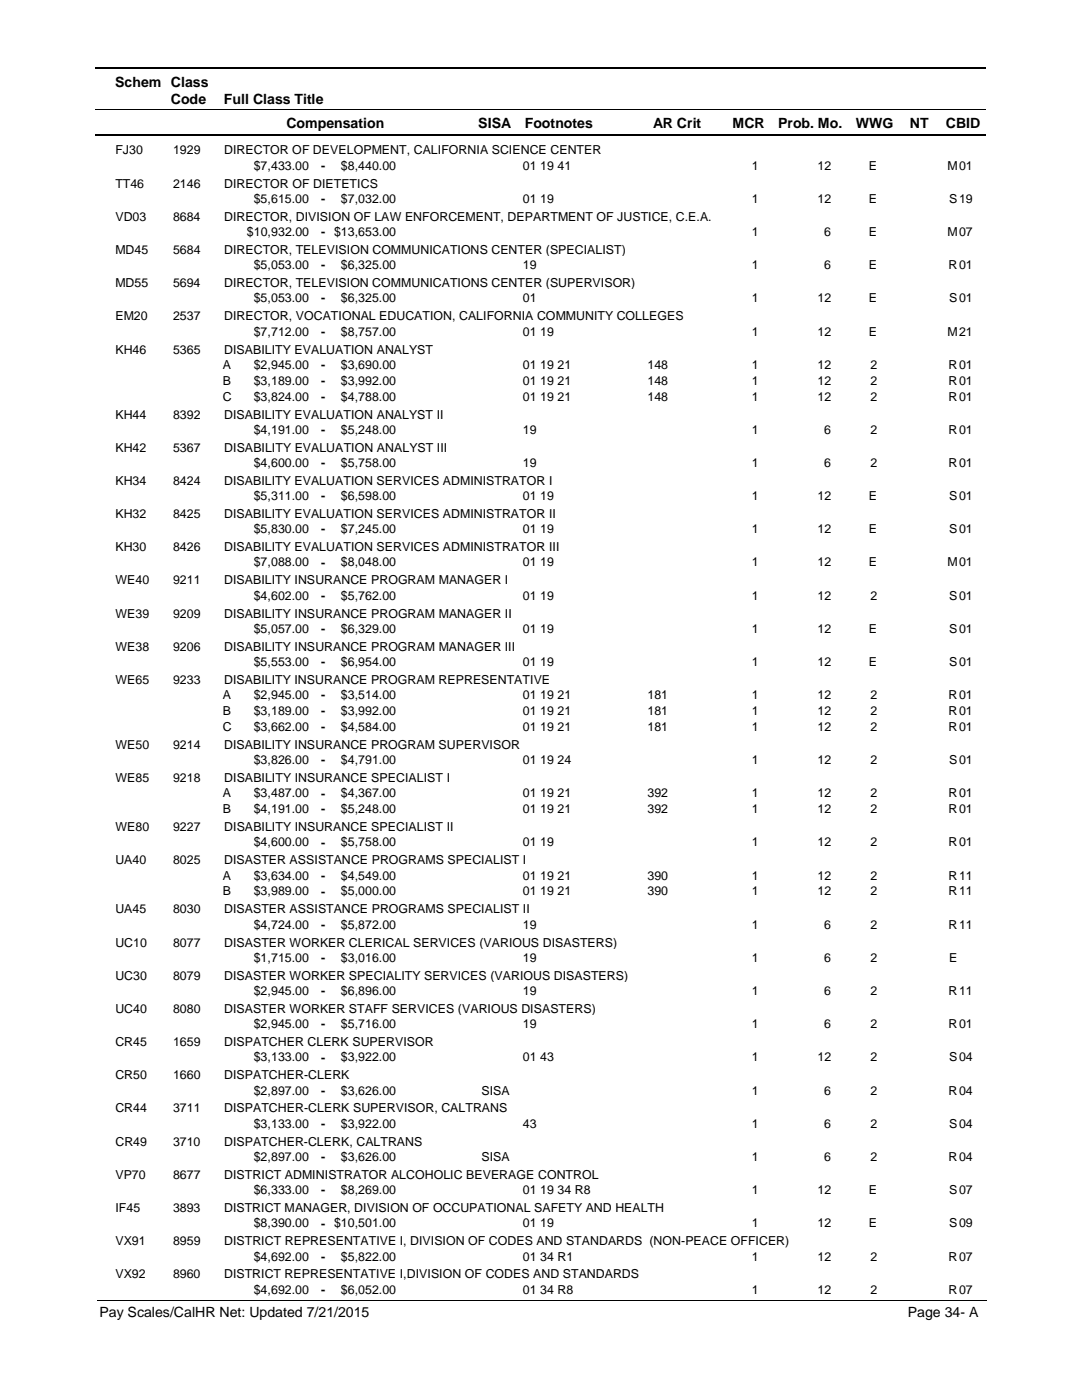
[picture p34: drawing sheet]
<svg xmlns="http://www.w3.org/2000/svg" width="216mm" height="279mm" viewBox="0 0 216 279" stroke-linecap="round" stroke-linejoin="round" font-family="sans-serif">
<defs><g id="words">
<g font-size="2.8">
<text x="23" y="17.3">Schem Class</text>
<text x="34.1" y="20.7">Code</text>
<text x="44.7" y="20.7">Full Class Title</text>
<text x="57.2" y="25.6">Compensation</text>
<text x="95.4" y="25.6">SISA</text>
<text x="104.7" y="25.6">Footnotes</text>
<text x="130.3" y="25.6">AR Crit</text>
<text x="146.2" y="25.6">MCR</text>
<text x="155.3" y="25.6">Prob. Mo.</text>
<text x="170.8" y="25.6">WWG</text>
<text x="181.5" y="25.6">NT</text>
<text x="188.7" y="25.6">CBID</text>
<text x="19.9" y="262.9">Pay Scales/CalHR Net: Updated 7/21/2015</text>
<text x="181.1" y="262.9">Page 34- A</text>
</g>
<g font-size="2.5">
<text x="23" y="30.8">FJ30</text>
<text x="34.5" y="30.8">1929</text>
<text x="44.7" y="30.8">DIRECTOR OF DEVELOPMENT, CALIFORNIA SCIENCE CENTER</text>
<text x="50.6" y="33.9">$7,433.00</text>
<text x="64.1" y="33.9">-</text>
<text x="68" y="33.9">$8,440.00</text>
<text x="104.3" y="33.9">01 19 41</text>
<text x="150" y="33.9">1</text>
<text x="163.1" y="33.9">12</text>
<text x="173.4" y="33.9">E</text>
<text x="189.1" y="33.9">M</text>
<text x="191.4" y="33.9">01</text>
<text x="23" y="37.4">TT46</text>
<text x="34.5" y="37.4">2146</text>
<text x="44.7" y="37.4">DIRECTOR OF DIETETICS</text>
<text x="50.6" y="40.5">$5,615.00</text>
<text x="64.1" y="40.5">-</text>
<text x="68" y="40.5">$7,032.00</text>
<text x="104.3" y="40.5">01 19</text>
<text x="150" y="40.5">1</text>
<text x="163.1" y="40.5">12</text>
<text x="173.4" y="40.5">E</text>
<text x="189.4" y="40.5">S</text>
<text x="191.4" y="40.5">19</text>
<text x="23" y="44">VD03</text>
<text x="34.5" y="44">8684</text>
<text x="44.7" y="44">DIRECTOR, DIVISION OF LAW ENFORCEMENT, DEPARTMENT OF JUSTICE, C.E.A.</text>
<text x="49.3" y="47.1">$10,932.00</text>
<text x="64.1" y="47.1">- $13,653.00</text>
<text x="150" y="47.1">1</text>
<text x="164.5" y="47.1">6</text>
<text x="173.4" y="47.1">E</text>
<text x="189.1" y="47.1">M</text>
<text x="191.4" y="47.1">07</text>
<text x="23" y="50.7">MD45</text>
<text x="34.5" y="50.7">5684</text>
<text x="44.7" y="50.7">DIRECTOR, TELEVISION COMMUNICATIONS CENTER (SPECIALIST)</text>
<text x="50.6" y="53.7">$5,053.00</text>
<text x="64.1" y="53.8">-</text>
<text x="68" y="53.7">$6,325.00</text>
<text x="104.3" y="53.7">19</text>
<text x="150" y="53.7">1</text>
<text x="164.5" y="53.7">6</text>
<text x="173.4" y="53.7">E</text>
<text x="189.3" y="53.7">R</text>
<text x="191.4" y="53.7">01</text>
<text x="23" y="57.3">MD55</text>
<text x="34.5" y="57.3">5694</text>
<text x="44.7" y="57.3">DIRECTOR, TELEVISION COMMUNICATIONS CENTER (SUPERVISOR)</text>
<text x="23" y="63.9">EM20</text>
<text x="34.5" y="63.9">2537</text>
<text x="44.7" y="63.9">DIRECTOR, VOCATIONAL EDUCATION, CALIFORNIA COMMUNITY COLLEGES</text>
<text x="50.6" y="60.3">$5,053.00</text>
<text x="64.1" y="60.4">-</text>
<text x="68" y="60.3">$6,325.00</text>
<text x="104.3" y="60.3">01</text>
<text x="150" y="60.3">1</text>
<text x="163.1" y="60.3">12</text>
<text x="173.4" y="60.3">E</text>
<text x="189.4" y="60.3">S</text>
<text x="191.4" y="60.3">01</text>
<text x="23" y="70.5">KH46</text>
<text x="34.5" y="70.5">5365</text>
<text x="44.7" y="70.5">DISABILITY EVALUATION ANALYST</text>
<text x="50.6" y="67">$7,712.00</text>
<text x="64.1" y="67">-</text>
<text x="68" y="67">$8,757.00</text>
<text x="104.3" y="67">01 19</text>
<text x="150" y="67">1</text>
<text x="163.1" y="67">12</text>
<text x="173.4" y="67">E</text>
<text x="189.1" y="67">M</text>
<text x="191.4" y="67">21</text>
<text x="44.5" y="73.6">A</text>
<text x="44.5" y="76.8">B</text>
<text x="50.6" y="73.6">$2,945.00</text>
<text x="50.6" y="76.8">$3,189.00</text>
<text x="64.1" y="73.6">-</text>
<text x="64.1" y="76.8">-</text>
<text x="68" y="76.8">$3,992.00</text>
<text x="68" y="73.6">$3,690.00</text>
<text x="104.3" y="76.8">01 19 21</text>
<text x="104.3" y="73.6">01 19 21</text>
<text x="129.2" y="76.8">148</text>
<text x="129.2" y="73.6">148</text>
<text x="150" y="73.6">1</text>
<text x="150" y="76.8">1</text>
<text x="163.1" y="73.6">12</text>
<text x="163.1" y="76.8">12</text>
<text x="173.7" y="76.8">2</text>
<text x="173.7" y="73.6">2</text>
<text x="189.3" y="73.6">R</text>
<text x="189.3" y="76.8">R</text>
<text x="191.4" y="73.6">01</text>
<text x="191.4" y="76.8">01</text>
<text x="23" y="83.5">KH44</text>
<text x="34.5" y="83.5">8392</text>
<text x="44.5" y="79.9">C</text>
<text x="44.7" y="83.5">DISABILITY EVALUATION ANALYST II</text>
<text x="50.6" y="79.9">$3,824.00</text>
<text x="64.1" y="80">-</text>
<text x="68" y="79.9">$4,788.00</text>
<text x="104.3" y="79.9">01 19 21</text>
<text x="129.2" y="79.9">148</text>
<text x="150" y="79.9">1</text>
<text x="163.1" y="79.9">12</text>
<text x="173.7" y="79.9">2</text>
<text x="189.3" y="79.9">R</text>
<text x="191.4" y="79.9">01</text>
<text x="50.6" y="86.6">$4,191.00</text>
<text x="64.1" y="86.6">-</text>
<text x="68" y="86.6">$5,248.00</text>
<text x="104.3" y="86.6">19</text>
<text x="150" y="86.6">1</text>
<text x="164.5" y="86.6">6</text>
<text x="173.7" y="86.6">2</text>
<text x="189.3" y="86.6">R</text>
<text x="191.4" y="86.6">01</text>
<text x="23" y="90.1">KH42</text>
<text x="34.5" y="90.1">5367</text>
<text x="44.7" y="90.1">DISABILITY EVALUATION ANALYST III</text>
<text x="50.6" y="93.2">$4,600.00</text>
<text x="64.1" y="93.2">-</text>
<text x="68" y="93.2">$5,758.00</text>
<text x="104.3" y="93.2">19</text>
<text x="150" y="93.2">1</text>
<text x="164.5" y="93.2">6</text>
<text x="173.7" y="93.2">2</text>
<text x="189.3" y="93.2">R</text>
<text x="191.4" y="93.2">01</text>
<text x="23" y="96.8">KH34</text>
<text x="34.5" y="96.8">8424</text>
<text x="44.7" y="96.8">DISABILITY EVALUATION SERVICES ADMINISTRATOR I</text>
<text x="50.6" y="99.8">$5,311.00</text>
<text x="64.1" y="99.8">-</text>
<text x="68" y="99.8">$6,598.00</text>
<text x="104.3" y="99.8">01 19</text>
<text x="150" y="99.8">1</text>
<text x="163.1" y="99.8">12</text>
<text x="173.4" y="99.8">E</text>
<text x="189.4" y="99.8">S</text>
<text x="191.4" y="99.8">01</text>
<text x="23" y="103.4">KH32</text>
<text x="34.5" y="103.4">8425</text>
<text x="44.7" y="103.4">DISABILITY EVALUATION SERVICES ADMINISTRATOR II</text>
<text x="50.6" y="106.4">$5,830.00</text>
<text x="64.1" y="106.4">-</text>
<text x="68" y="106.4">$7,245.00</text>
<text x="104.3" y="106.4">01 19</text>
<text x="150" y="106.4">1</text>
<text x="163.1" y="106.4">12</text>
<text x="173.4" y="106.4">E</text>
<text x="189.4" y="106.4">S</text>
<text x="191.4" y="106.4">01</text>
<text x="23" y="110">KH30</text>
<text x="34.5" y="110">8426</text>
<text x="44.7" y="110">DISABILITY EVALUATION SERVICES ADMINISTRATOR III</text>
<text x="50.6" y="113.1">$7,088.00</text>
<text x="64.1" y="113.1">-</text>
<text x="68" y="113.1">$8,048.00</text>
<text x="104.3" y="113.1">01 19</text>
<text x="150" y="113.1">1</text>
<text x="163.1" y="113.1">12</text>
<text x="173.4" y="113.1">E</text>
<text x="189.1" y="113.1">M</text>
<text x="191.4" y="113.1">01</text>
<text x="23" y="116.6">WE40</text>
<text x="34.5" y="116.6">9211</text>
<text x="44.7" y="116.6">DISABILITY INSURANCE PROGRAM MANAGER I</text>
<text x="50.6" y="119.7">$4,602.00</text>
<text x="64.1" y="119.7">-</text>
<text x="68" y="119.7">$5,762.00</text>
<text x="104.3" y="119.7">01 19</text>
<text x="150" y="119.7">1</text>
<text x="163.1" y="119.7">12</text>
<text x="173.7" y="119.7">2</text>
<text x="189.4" y="119.7">S</text>
<text x="191.4" y="119.7">01</text>
<text x="23" y="123.3">WE39</text>
<text x="34.5" y="123.3">9209</text>
<text x="44.7" y="123.3">DISABILITY INSURANCE PROGRAM MANAGER II</text>
<text x="23" y="129.9">WE38</text>
<text x="34.5" y="129.9">9206</text>
<text x="44.7" y="129.9">DISABILITY INSURANCE PROGRAM MANAGER III</text>
<text x="50.6" y="126.3">$5,057.00</text>
<text x="64.1" y="126.3">-</text>
<text x="68" y="126.3">$6,329.00</text>
<text x="104.3" y="126.3">01 19</text>
<text x="150" y="126.3">1</text>
<text x="163.1" y="126.3">12</text>
<text x="173.4" y="126.3">E</text>
<text x="189.4" y="126.3">S</text>
<text x="191.4" y="126.3">01</text>
<text x="23" y="136.5">WE65</text>
<text x="34.5" y="136.5">9233</text>
<text x="44.7" y="136.5">DISABILITY INSURANCE PROGRAM REPRESENTATIVE</text>
<text x="50.6" y="132.9">$5,553.00</text>
<text x="64.1" y="132.9">-</text>
<text x="68" y="132.9">$6,954.00</text>
<text x="104.3" y="132.9">01 19</text>
<text x="150" y="132.9">1</text>
<text x="163.1" y="132.9">12</text>
<text x="173.4" y="132.9">E</text>
<text x="189.4" y="132.9">S</text>
<text x="191.4" y="132.9">01</text>
<text x="44.5" y="139.6">A</text>
<text x="44.5" y="142.7">B</text>
<text x="50.6" y="139.6">$2,945.00</text>
<text x="50.6" y="142.7">$3,189.00</text>
<text x="64.1" y="139.6">-</text>
<text x="64.1" y="142.7">-</text>
<text x="68" y="139.6">$3,514.00</text>
<text x="68" y="142.7">$3,992.00</text>
<text x="104.3" y="139.6">01 19 21</text>
<text x="104.3" y="142.7">01 19 21</text>
<text x="129.2" y="139.6">181</text>
<text x="129.2" y="142.7">181</text>
<text x="150" y="142.7">1</text>
<text x="150" y="139.6">1</text>
<text x="163.1" y="139.6">12</text>
<text x="163.1" y="142.7">12</text>
<text x="173.7" y="139.6">2</text>
<text x="173.7" y="142.7">2</text>
<text x="189.3" y="142.7">R</text>
<text x="189.3" y="139.6">R</text>
<text x="191.4" y="139.6">01</text>
<text x="191.4" y="142.7">01</text>
<text x="23" y="149.5">WE50</text>
<text x="34.5" y="149.5">9214</text>
<text x="44.5" y="145.9">C</text>
<text x="44.7" y="149.5">DISABILITY INSURANCE PROGRAM SUPERVISOR</text>
<text x="50.6" y="145.9">$3,662.00</text>
<text x="64.1" y="145.9">-</text>
<text x="68" y="145.9">$4,584.00</text>
<text x="104.3" y="145.9">01 19 21</text>
<text x="129.2" y="145.9">181</text>
<text x="150" y="145.9">1</text>
<text x="163.1" y="145.9">12</text>
<text x="173.7" y="145.9">2</text>
<text x="189.3" y="145.9">R</text>
<text x="191.4" y="145.9">01</text>
<text x="50.6" y="152.5">$3,826.00</text>
<text x="64.1" y="152.5">-</text>
<text x="68" y="152.5">$4,791.00</text>
<text x="104.3" y="152.5">01 19 24</text>
<text x="150" y="152.5">1</text>
<text x="163.1" y="152.5">12</text>
<text x="173.7" y="152.5">2</text>
<text x="189.4" y="152.5">S</text>
<text x="191.4" y="152.5">01</text>
<text x="23" y="156.1">WE85</text>
<text x="34.5" y="156.1">9218</text>
<text x="44.5" y="159.1">A</text>
<text x="44.7" y="156.1">DISABILITY INSURANCE SPECIALIST I</text>
<text x="50.6" y="159.1">$3,487.00</text>
<text x="64.1" y="159.2">-</text>
<text x="68" y="159.1">$4,367.00</text>
<text x="104.3" y="159.1">01 19 21</text>
<text x="129.2" y="159.1">392</text>
<text x="150" y="159.1">1</text>
<text x="163.1" y="159.1">12</text>
<text x="173.7" y="159.1">2</text>
<text x="189.3" y="159.1">R</text>
<text x="191.4" y="159.1">01</text>
<text x="23" y="165.9">WE80</text>
<text x="34.5" y="165.9">9227</text>
<text x="44.5" y="162.3">B</text>
<text x="44.7" y="165.9">DISABILITY INSURANCE SPECIALIST II</text>
<text x="50.6" y="162.3">$4,191.00</text>
<text x="64.1" y="162.3">-</text>
<text x="68" y="162.3">$5,248.00</text>
<text x="104.3" y="162.3">01 19 21</text>
<text x="129.2" y="162.3">392</text>
<text x="150" y="162.3">1</text>
<text x="163.1" y="162.3">12</text>
<text x="173.7" y="162.3">2</text>
<text x="189.3" y="162.3">R</text>
<text x="191.4" y="162.3">01</text>
<text x="23" y="172.5">UA40</text>
<text x="34.5" y="172.5">8025</text>
<text x="44.7" y="172.5">DISASTER ASSISTANCE PROGRAMS SPECIALIST I</text>
<text x="50.6" y="168.9">$4,600.00</text>
<text x="64.1" y="169">-</text>
<text x="68" y="168.9">$5,758.00</text>
<text x="104.3" y="168.9">01 19</text>
<text x="150" y="168.9">1</text>
<text x="163.1" y="168.9">12</text>
<text x="173.7" y="168.9">2</text>
<text x="189.3" y="168.9">R</text>
<text x="191.4" y="168.9">01</text>
<text x="44.5" y="175.5">A</text>
<text x="44.5" y="178.7">B</text>
<text x="50.6" y="175.5">$3,634.00</text>
<text x="50.6" y="178.7">$3,989.00</text>
<text x="64.1" y="175.6">-</text>
<text x="64.1" y="178.7">-</text>
<text x="68" y="178.7">$5,000.00</text>
<text x="68" y="175.5">$4,549.00</text>
<text x="104.3" y="178.7">01 19 21</text>
<text x="104.3" y="175.5">01 19 21</text>
<text x="129.2" y="178.7">390</text>
<text x="129.2" y="175.5">390</text>
<text x="150" y="175.5">1</text>
<text x="150" y="178.7">1</text>
<text x="163.1" y="175.5">12</text>
<text x="163.1" y="178.7">12</text>
<text x="173.7" y="178.7">2</text>
<text x="173.7" y="175.5">2</text>
<text x="189.3" y="175.5">R</text>
<text x="189.3" y="178.7">R</text>
<text x="191.4" y="175.5">11</text>
<text x="191.4" y="178.7">11</text>
<text x="23" y="182.3">UA45</text>
<text x="34.5" y="182.3">8030</text>
<text x="44.7" y="182.3">DISASTER ASSISTANCE PROGRAMS SPECIALIST II</text>
<text x="50.6" y="185.3">$4,724.00</text>
<text x="64.1" y="185.4">-</text>
<text x="68" y="185.3">$5,872.00</text>
<text x="104.3" y="185.3">19</text>
<text x="150" y="185.3">1</text>
<text x="164.5" y="185.3">6</text>
<text x="173.7" y="185.3">2</text>
<text x="189.3" y="185.3">R</text>
<text x="191.4" y="185.3">11</text>
<text x="23" y="188.9">UC10</text>
<text x="34.5" y="188.9">8077</text>
<text x="44.7" y="188.9">DISASTER WORKER CLERICAL SERVICES (VARIOUS DISASTERS)</text>
<text x="50.6" y="192">$1,715.00</text>
<text x="64.1" y="192">-</text>
<text x="68" y="192">$3,016.00</text>
<text x="104.3" y="192">19</text>
<text x="150" y="192">1</text>
<text x="164.5" y="192">6</text>
<text x="173.7" y="192">2</text>
<text x="189.4" y="192">E</text>
<text x="23" y="195.5">UC30</text>
<text x="34.5" y="195.5">8079</text>
<text x="44.7" y="195.5">DISASTER WORKER SPECIALITY SERVICES (VARIOUS DISASTERS)</text>
<text x="23" y="202.1">UC40</text>
<text x="34.5" y="202.1">8080</text>
<text x="44.7" y="202.1">DISASTER WORKER STAFF SERVICES (VARIOUS DISASTERS)</text>
<text x="50.6" y="198.6">$2,945.00</text>
<text x="64.1" y="198.6">-</text>
<text x="68" y="198.6">$6,896.00</text>
<text x="104.3" y="198.6">19</text>
<text x="150" y="198.6">1</text>
<text x="164.5" y="198.6">6</text>
<text x="173.7" y="198.6">2</text>
<text x="189.3" y="198.6">R</text>
<text x="191.4" y="198.6">11</text>
<text x="23" y="208.8">CR45</text>
<text x="34.5" y="208.8">1659</text>
<text x="44.7" y="208.8">DISPATCHER CLERK SUPERVISOR</text>
<text x="50.6" y="205.2">$2,945.00</text>
<text x="64.1" y="205.2">-</text>
<text x="68" y="205.2">$5,716.00</text>
<text x="104.3" y="205.2">19</text>
<text x="150" y="205.2">1</text>
<text x="164.5" y="205.2">6</text>
<text x="173.7" y="205.2">2</text>
<text x="189.3" y="205.2">R</text>
<text x="191.4" y="205.2">01</text>
<text x="23" y="215.4">CR50</text>
<text x="34.5" y="215.4">1660</text>
<text x="44.7" y="215.4">DISPATCHER-CLERK</text>
<text x="50.6" y="211.8">$3,133.00</text>
<text x="64.1" y="211.9">-</text>
<text x="68" y="211.8">$3,922.00</text>
<text x="104.3" y="211.8">01 43</text>
<text x="150" y="211.8">1</text>
<text x="163.1" y="211.8">12</text>
<text x="173.7" y="211.8">2</text>
<text x="189.4" y="211.8">S</text>
<text x="191.4" y="211.8">04</text>
<text x="50.6" y="218.4">$2,897.00</text>
<text x="64.1" y="218.5">-</text>
<text x="68" y="218.4">$3,626.00</text>
<text x="96.1" y="218.4">SISA</text>
<text x="150" y="218.4">1</text>
<text x="164.5" y="218.4">6</text>
<text x="173.7" y="218.4">2</text>
<text x="189.3" y="218.4">R</text>
<text x="191.4" y="218.4">04</text>
<text x="23" y="222">CR44</text>
<text x="34.5" y="222">3711</text>
<text x="44.7" y="222">DISPATCHER-CLERK SUPERVISOR, CALTRANS</text>
<text x="50.6" y="225.1">$3,133.00</text>
<text x="64.1" y="225.1">-</text>
<text x="68" y="225.1">$3,922.00</text>
<text x="104.3" y="225.1">43</text>
<text x="150" y="225.1">1</text>
<text x="164.5" y="225.1">6</text>
<text x="173.7" y="225.1">2</text>
<text x="189.4" y="225.1">S</text>
<text x="191.4" y="225.1">04</text>
<text x="23" y="228.7">CR49</text>
<text x="34.5" y="228.7">3710</text>
<text x="44.7" y="228.7">DISPATCHER-CLERK, CALTRANS</text>
<text x="50.6" y="231.7">$2,897.00</text>
<text x="64.1" y="231.7">-</text>
<text x="68" y="231.7">$3,626.00</text>
<text x="96.1" y="231.7">SISA</text>
<text x="150" y="231.7">1</text>
<text x="164.5" y="231.7">6</text>
<text x="173.7" y="231.7">2</text>
<text x="189.3" y="231.7">R</text>
<text x="191.4" y="231.7">04</text>
<text x="23" y="235.3">VP70</text>
<text x="34.5" y="235.3">8677</text>
<text x="44.7" y="235.3">DISTRICT ADMINISTRATOR ALCOHOLIC BEVERAGE CONTROL</text>
<text x="50.6" y="238.3">$6,333.00</text>
<text x="64.1" y="238.3">-</text>
<text x="68" y="238.3">$8,269.00</text>
<text x="104.3" y="238.3">01 19 34 R8</text>
<text x="150" y="238.3">1</text>
<text x="163.1" y="238.3">12</text>
<text x="173.4" y="238.3">E</text>
<text x="189.4" y="238.3">S</text>
<text x="191.4" y="238.3">07</text>
<text x="23" y="241.9">IF45</text>
<text x="34.5" y="241.9">3893</text>
<text x="44.7" y="241.9">DISTRICT MANAGER, DIVISION OF OCCUPATIONAL SAFETY AND HEALTH</text>
<text x="50.6" y="244.9">$8,390.00</text>
<text x="64.1" y="245">- $10,501.00</text>
<text x="104.3" y="244.9">01 19</text>
<text x="150" y="244.9">1</text>
<text x="163.1" y="244.9">12</text>
<text x="173.4" y="244.9">E</text>
<text x="189.4" y="244.9">S</text>
<text x="191.4" y="244.9">09</text>
<text x="23" y="248.5">VX91</text>
<text x="34.5" y="248.5">8959</text>
<text x="44.7" y="248.5">DISTRICT REPRESENTATIVE I, DIVISION OF CODES AND STANDARDS (NON-PEACE OFFICER)</text>
<text x="50.6" y="251.6">$4,692.00</text>
<text x="64.1" y="251.6">-</text>
<text x="68" y="251.6">$5,822.00</text>
<text x="104.3" y="251.6">01 34 R1</text>
<text x="150" y="251.6">1</text>
<text x="163.1" y="251.6">12</text>
<text x="173.7" y="251.6">2</text>
<text x="189.3" y="251.6">R</text>
<text x="191.4" y="251.6">07</text>
<text x="23" y="255.1">VX92</text>
<text x="34.5" y="255.1">8960</text>
<text x="44.7" y="255.1">DISTRICT REPRESENTATIVE I,DIVISION OF CODES AND STANDARDS</text>
<text x="50.6" y="258.2">$4,692.00</text>
<text x="64.1" y="258.2">-</text>
<text x="68" y="258.2">$6,052.00</text>
<text x="104.3" y="258.2">01 34 R8</text>
<text x="150" y="258.2">1</text>
<text x="163.1" y="258.2">12</text>
<text x="173.7" y="258.2">2</text>
<text x="189.3" y="258.2">R</text>
<text x="191.4" y="258.2">07</text>
</g>
</g></defs>
<path d="M19 13.5h177.8M19 27h177.8" fill="none" stroke="#000" stroke-width=".36"/>
<path d="M19 21.8h177.8" fill="none" stroke="#000" stroke-width=".2"/>
<g fill="#fff">
<path d="M46.9 31.2h16.3v3h-16.3z"/>
<path d="M191 31.2h4.2v3h-4.2z"/>
<path d="M46.9 37.8h16.3v3h-16.3z"/>
<path d="M191 37.8h4.2v3h-4.2z"/>
<path d="M46.9 44.5h16.3v3h-16.3z"/>
<path d="M191 44.5h4.2v3h-4.2z"/>
<path d="M46.9 51.1h16.3v3h-16.3z"/>
<path d="M191 51.1h4.2v3h-4.2z"/>
<path d="M46.9 57.7h16.3v3h-16.3z"/>
<path d="M191 57.7h4.2v3h-4.2z"/>
<path d="M46.9 64.3h16.3v3h-16.3z"/>
<path d="M191 64.3h4.2v3h-4.2z"/>
<path d="M46.9 71h16.3v3h-16.3z"/>
<path d="M191 71h4.2v3h-4.2z"/>
<path d="M46.9 74.1h16.3v3h-16.3z"/>
<path d="M191 74.1h4.2v3h-4.2z"/>
<path d="M46.9 77.3h16.3v3h-16.3z"/>
<path d="M191 77.3h4.2v3h-4.2z"/>
<path d="M46.9 83.9h16.3v3h-16.3z"/>
<path d="M191 83.9h4.2v3h-4.2z"/>
<path d="M46.9 90.6h16.3v2.9h-16.3z"/>
<path d="M191 90.6h4.2v2.9h-4.2z"/>
<path d="M46.9 97.2h16.3v3h-16.3z"/>
<path d="M191 97.2h4.2v3h-4.2z"/>
<path d="M46.9 103.8h16.3v3h-16.3z"/>
<path d="M191 103.8h4.2v3h-4.2z"/>
<path d="M46.9 110.4h16.3v3h-16.3z"/>
<path d="M191 110.4h4.2v3h-4.2z"/>
<path d="M46.9 117.1h16.3v2.9h-16.3z"/>
<path d="M191 117.1h4.2v2.9h-4.2z"/>
<path d="M46.9 123.7h16.3v2.9h-16.3z"/>
<path d="M191 123.7h4.2v2.9h-4.2z"/>
<path d="M46.9 130.3h16.3v3h-16.3z"/>
<path d="M191 130.3h4.2v3h-4.2z"/>
<path d="M46.9 136.9h16.3v3h-16.3z"/>
<path d="M191 136.9h4.2v3h-4.2z"/>
<path d="M46.9 140.1h16.3v3h-16.3z"/>
<path d="M191 140.1h4.2v3h-4.2z"/>
<path d="M46.9 143.3h16.3v2.9h-16.3z"/>
<path d="M191 143.3h4.2v2.9h-4.2z"/>
<path d="M46.9 149.9h16.3v2.9h-16.3z"/>
<path d="M191 149.9h4.2v2.9h-4.2z"/>
<path d="M46.9 156.5h16.3v3h-16.3z"/>
<path d="M191 156.5h4.2v3h-4.2z"/>
<path d="M46.9 159.7h16.3v3h-16.3z"/>
<path d="M191 159.7h4.2v3h-4.2z"/>
<path d="M46.9 166.3h16.3v3h-16.3z"/>
<path d="M191 166.3h4.2v3h-4.2z"/>
<path d="M46.9 172.9h16.3v3h-16.3z"/>
<path d="M191 172.9h4.2v3h-4.2z"/>
<path d="M46.9 176.1h16.3v2.9h-16.3z"/>
<path d="M191 176.1h4.2v2.9h-4.2z"/>
<path d="M46.9 182.7h16.3v3h-16.3z"/>
<path d="M191 182.7h4.2v3h-4.2z"/>
<path d="M46.9 189.3h16.3v3h-16.3z"/>
<path d="M191 189.3h4.2v3h-4.2z"/>
<path d="M46.9 195.9h16.3v3h-16.3z"/>
<path d="M191 195.9h4.2v3h-4.2z"/>
<path d="M46.9 202.6h16.3v3h-16.3z"/>
<path d="M191 202.6h4.2v3h-4.2z"/>
<path d="M46.9 209.2h16.3v3h-16.3z"/>
<path d="M191 209.2h4.2v3h-4.2z"/>
<path d="M46.9 215.8h16.3v3h-16.3z"/>
<path d="M191 215.8h4.2v3h-4.2z"/>
<path d="M46.9 222.5h16.3v2.9h-16.3z"/>
<path d="M191 222.5h4.2v2.9h-4.2z"/>
<path d="M46.9 229.1h16.3v3h-16.3z"/>
<path d="M191 229.1h4.2v3h-4.2z"/>
<path d="M46.9 235.7h16.3v3h-16.3z"/>
<path d="M191 235.7h4.2v3h-4.2z"/>
<path d="M46.9 242.3h16.3v3h-16.3z"/>
<path d="M191 242.3h4.2v3h-4.2z"/>
<path d="M46.9 248.9h16.3v3h-16.3z"/>
<path d="M191 248.9h4.2v3h-4.2z"/>
<path d="M46.9 255.5h16.3v3h-16.3z"/>
<path d="M191 255.5h4.2v3h-4.2z"/>
</g>
<path d="M19.4 259.6h177.4" fill="none" stroke="#000" stroke-width=".2"/>
<use href="#words"/>
</svg>
